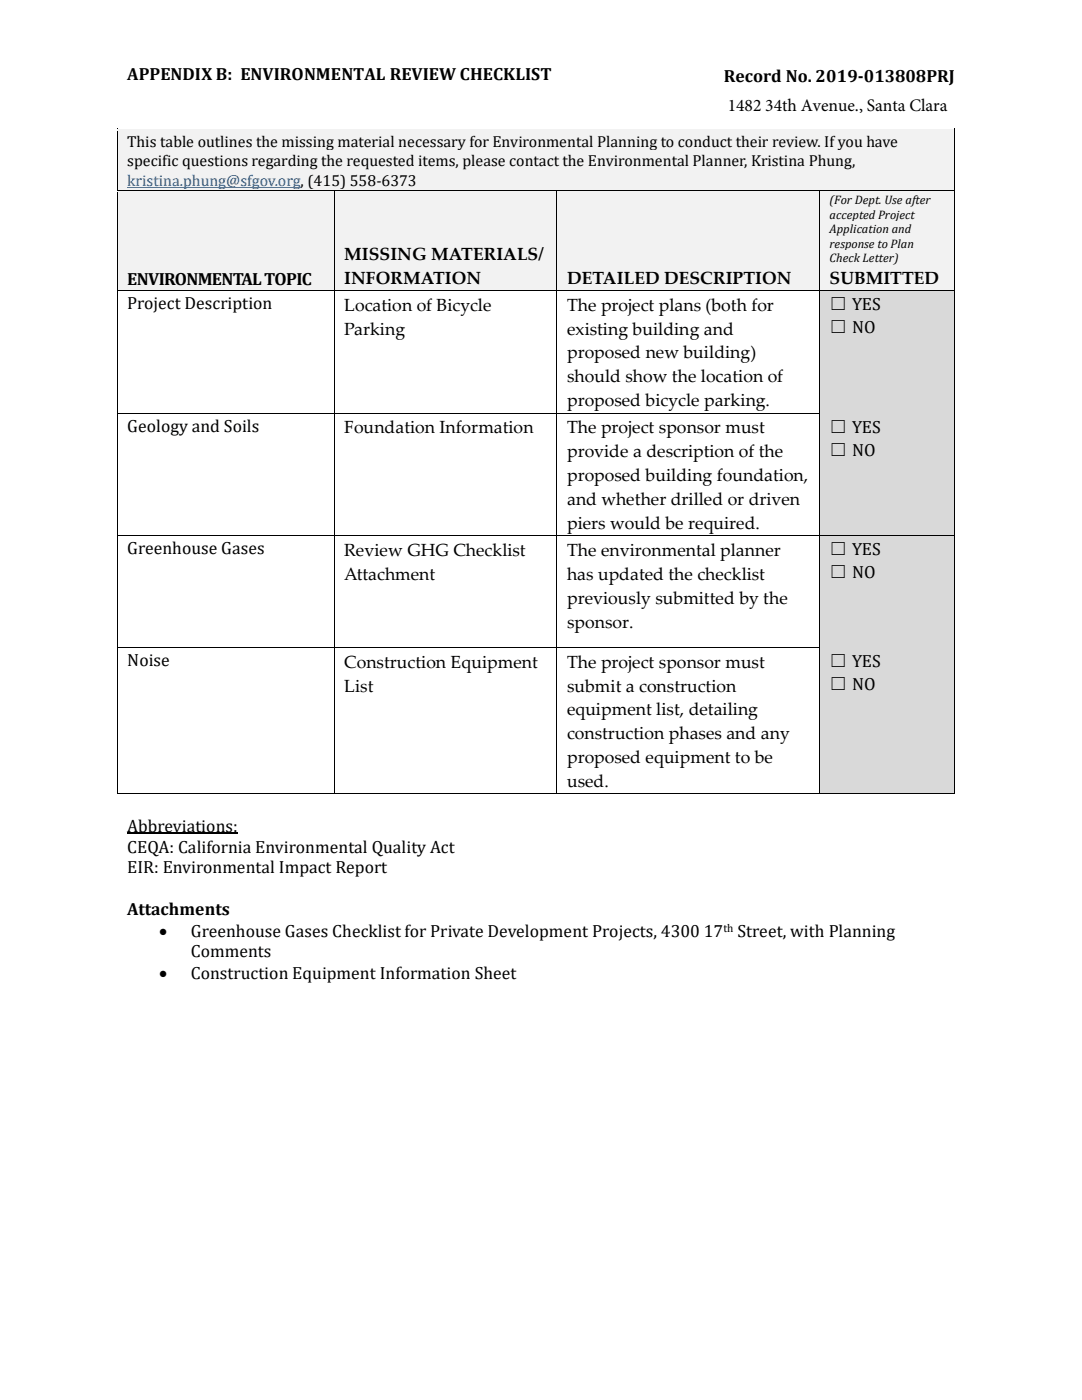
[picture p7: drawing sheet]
<svg xmlns="http://www.w3.org/2000/svg" width="216mm" height="279mm" viewBox="0 0 216 279" stroke-linecap="round" stroke-linejoin="round" font-family="sans-serif">
<defs><g id="words">
<g font-size="3.5">
<text x="25.4" y="16">APPENDIX B: ENVIRONMENTAL REVIEW CHECKLIST</text>
<text x="144.4" y="16.4">Record No. 2019-013808PRJ</text>
<text x="145.2" y="22.2">1482 34th Avenue., Santa Clara</text>
<text x="68.7" y="51.9">MISSING MATERIALS/</text>
<text x="25.4" y="56.9">ENVIRONMENTAL TOPIC</text>
<text x="68.7" y="56.6">INFORMATION</text>
<text x="113.2" y="56.6">DETAILED DESCRIPTION</text>
<text x="165.5" y="56.6">SUBMITTED</text>
<text x="25.4" y="61.7">Project Description</text>
<text x="68.7" y="62">Location of Bicycle</text>
<text x="113.2" y="62">The project plans (both for</text>
<text x="165.5" y="61.9">☐ YES</text>
<text x="68.7" y="66.8">Parking</text>
<text x="113.2" y="66.8">existing building and</text>
<text x="113.2" y="71.5">proposed new building)</text>
<text x="165.5" y="66.5">☐ NO</text>
<text x="113.2" y="76.3">should show the location of</text>
<text x="113.2" y="81.1">proposed bicycle parking.</text>
<text x="25.4" y="86.1">Geology and Soils</text>
<text x="68.7" y="86.5">Foundation Information</text>
<text x="113.2" y="86.5">The project sponsor must</text>
<text x="165.5" y="86.4">☐ YES</text>
<text x="113.2" y="91.3">provide a description of the</text>
<text x="165.5" y="90.9">☐ NO</text>
<text x="113.2" y="96">proposed building foundation,</text>
<text x="113.2" y="100.8">and whether drilled or driven</text>
<text x="113.2" y="105.5">piers would be required.</text>
<text x="25.4" y="110.6">Greenhouse Gases</text>
<text x="68.7" y="111">Review GHG Checklist</text>
<text x="113.2" y="111">The environmental planner</text>
<text x="165.5" y="110.8">☐ YES</text>
<text x="68.7" y="115.7">Attachment</text>
<text x="113.2" y="115.7">has updated the checklist</text>
<text x="165.5" y="115.4">☐ NO</text>
<text x="113.2" y="120.5">previously submitted by the</text>
<text x="113.2" y="125.3">sponsor.</text>
<text x="25.4" y="132.9">Noise</text>
<text x="68.7" y="133.2">Construction Equipment</text>
<text x="113.2" y="133.2">The project sponsor must</text>
<text x="165.5" y="133.1">☐ YES</text>
<text x="165.5" y="137.7">☐ NO</text>
<text x="68.7" y="138">List</text>
<text x="113.2" y="138">submit a construction</text>
<text x="113.2" y="142.7">equipment list, detailing</text>
<text x="113.2" y="147.5">construction phases and any</text>
<text x="113.2" y="152.3">proposed equipment to be</text>
<text x="113.2" y="157">used.</text>
<text x="25.4" y="166">Abbreviations:</text>
<text x="25.4" y="170.1">CEQA: California Environmental Quality Act</text>
<text x="25.4" y="174.2">EIR: Environmental Impact Report</text>
<text x="25.4" y="182.5">Attachments</text>
<text x="31.8" y="186.9">•</text>
<text x="38.1" y="191">Comments</text>
<text x="38.1" y="186.9">Greenhouse Gases Checklist for Private Development Projects, 4300 17</text>
<text x="147.2" y="186.9">Street, with Planning</text>
<text x="31.7" y="195.4">•</text>
<text x="38.1" y="195.4">Construction Equipment Information Sheet</text>
</g>
<g font-size="3.2">
<text x="25.4" y="29.3">This table outlines the missing material necessary for Environmental Planning to conduct their review. If you have</text>
<text x="25.4" y="33.2">specific questions regarding the requested items, please contact the Environmental Planner, Kristina Phung,</text>
</g>
<text font-size="3.2" fill="#0563c1" x="25.4" y="37">kristina.phung@sfgov.org, (415) 558-6373</text>
<g font-size="2.5">
<text x="165.5" y="40.8">(For Dept. Use after</text>
<text x="165.5" y="43.7">accepted Project</text>
<text x="165.5" y="46.6">Application and</text>
<text x="165.5" y="49.4">response to Plan</text>
<text x="165.5" y="52.4">Check Letter)</text>
</g>
<text font-size="2.3" x="144.4" y="186">th</text>
</g></defs>
<g fill="#f2f2f2">
<path d="M23.5 25.9h166.9v12.1h-166.9z" fill-rule="evenodd"/>
<path d="M25.4 30h163.1v3.9h-163.1z" fill-rule="evenodd"/>
</g>
<g fill="#f2f2f2">
<path d="M25.4 26.1h163.1v3.9h-163.1z"/>
<path d="M25.4 33.9h163.1v3.9h-163.1z"/>
</g>
<path d="M25.4 37.3h34.6" fill="none" stroke="#0563c1" stroke-width=".2"/>
<path d="M23.3 25.7h.2v.4h-.2zM23.3 25.7h.2v.2h-.2zM190.4 25.7h.2v.4h-.2zM190.4 25.7h.2v.2h-.2z" fill="#000"/>
<path d="M23.4 26.1v11.9M23.5 25.8h166.9M190.5 26.1v11.9" fill="none" stroke="#000" stroke-width=".2"/>
<path d="M23.4 37.9h167.1M23.5 26h166.9" fill="none" stroke="#f2f2f2" stroke-width=".25"/>
<g fill="#f2f2f2">
<path d="M23.5 38.2h43.1v19.7h-43.1z" fill-rule="evenodd"/>
<path d="M66.8 38.2h44.2v19.7h-44.2z" fill-rule="evenodd"/>
<path d="M68.7 48.2h40.4v4.7h-40.4z" fill-rule="evenodd"/>
<path d="M111.2 38.2h52.2v19.7h-52.2z" fill-rule="evenodd"/>
<path d="M163.6 38.2h26.8v19.7h-26.8z" fill-rule="evenodd"/>
<path d="M165.5 41.4h23v2.8h-23z" fill-rule="evenodd"/>
<path d="M165.5 44.2h23v2.9h-23z" fill-rule="evenodd"/>
<path d="M165.5 47.1h23v2.9h-23z" fill-rule="evenodd"/>
<path d="M165.5 50h23v2.9h-23z" fill-rule="evenodd"/>
</g>
<g fill="#f2f2f2">
<path d="M25.4 53.6h39.2v4.1h-39.2z"/>
<path d="M68.7 52.9h40.4v4.8h-40.4z"/>
<path d="M113.2 52.9h48.3v4.8h-48.3z"/>
<path d="M165.5 38.4h23v3h-23z"/>
<path d="M165.5 52.9h23v4.8h-23z"/>
</g>
<path d="M23.3 38h.2v.4h-.2zM66.6 38.2h.2v.2h-.2zM66.6 38h.2v.2h-.2zM111 38.2h.2v.2h-.2zM111 38h.2v.2h-.2zM163.4 38.2h.2v.2h-.2zM163.4 38h.2v.2h-.2zM190.4 38h.2v.4h-.2z" fill="#000"/>
<path d="M23.4 38.4v19.5M23.5 38.1h43.1M66.7 38.4v19.5M66.8 38.1h44.2M111.1 38.4v19.5M111.2 38.1h52.2M163.5 38.4v19.5M163.6 38.1h26.8M190.5 38.4v19.5" fill="none" stroke="#000" stroke-width=".2"/>
<path d="M23.5 38.3h43.1M66.8 38.3h44.2M111.2 38.3h52.2M163.6 38.3h26.8M23.4 57.8h167.1" fill="none" stroke="#f2f2f2" stroke-width=".25"/>
<g fill="#d9d9d9">
<path d="M163.6 58.1h26.8v24.3h-26.8z" fill-rule="evenodd"/>
<path d="M165.5 62.9h23v4.6h-23z" fill-rule="evenodd"/>
</g>
<path d="M165.5 58.3h23v4.6h-23z" fill="#d9d9d9"/>
<path d="M23.3 57.9h.2v.4h-.2zM66.6 57.9h.2v.4h-.2zM111 57.9h.2v.4h-.2zM163.4 57.9h.2v.4h-.2zM190.4 57.9h.2v.4h-.2z" fill="#000"/>
<path d="M23.4 58.3v24.1M23.5 58h43.1M66.7 58.3v24.1M66.8 58h44.2M111.1 58.3v24.1M111.2 58h52.2M163.5 58.3v24.1M163.6 58h26.8M190.5 58.3v24.1" fill="none" stroke="#000" stroke-width=".2"/>
<path d="M163.6 58.2h26.8M163.5 82.3h27" fill="none" stroke="#d9d9d9" stroke-width=".25"/>
<g fill="#d9d9d9">
<path d="M163.6 82.5h26.8v24.3h-26.8z" fill-rule="evenodd"/>
<path d="M165.5 87.4h23v4.5h-23z" fill-rule="evenodd"/>
</g>
<path d="M165.5 82.8h23v4.6h-23z" fill="#d9d9d9"/>
<path d="M23.3 82.4h.2v.4h-.2zM66.6 82.4h.2v.4h-.2zM111 82.4h.2v.4h-.2zM163.4 82.4h.2v.4h-.2zM190.4 82.4h.2v.4h-.2z" fill="#000"/>
<path d="M23.4 82.8v24M23.5 82.5h43.1M66.7 82.8v24M66.8 82.5h44.2M111.1 82.8v24M111.2 82.5h52.2M163.5 82.8v24M163.6 82.5h26.8M190.5 82.8v24" fill="none" stroke="#000" stroke-width=".2"/>
<path d="M163.6 82.7h26.8M163.5 106.7h27" fill="none" stroke="#d9d9d9" stroke-width=".25"/>
<g fill="#d9d9d9">
<path d="M163.6 107h26.8v22.1h-26.8z" fill-rule="evenodd"/>
<path d="M165.5 111.8h23v4.6h-23z" fill-rule="evenodd"/>
</g>
<path d="M165.5 107.3h23v4.5h-23z" fill="#d9d9d9"/>
<path d="M23.3 106.8h.2v.5h-.2zM66.6 106.8h.2v.5h-.2zM111 106.8h.2v.5h-.2zM163.4 106.8h.2v.5h-.2zM190.4 106.8h.2v.5h-.2z" fill="#000"/>
<path d="M23.4 107.3v21.8M23.5 106.9h43.1M66.7 107.3v21.8M66.8 106.9h44.2M111.1 107.3v21.8M111.2 106.9h52.2M163.5 107.3v21.8M163.6 106.9h26.8M190.5 107.3v21.8" fill="none" stroke="#000" stroke-width=".2"/>
<path d="M163.6 107.1h26.8M163.5 129h27" fill="none" stroke="#d9d9d9" stroke-width=".25"/>
<g fill="#d9d9d9">
<path d="M163.6 129.3h26.8v29.1h-26.8z" fill-rule="evenodd"/>
<path d="M165.5 134.1h23v4.6h-23z" fill-rule="evenodd"/>
</g>
<path d="M165.5 129.5h23v4.6h-23z" fill="#d9d9d9"/>
<path d="M23.3 129.1h.2v.4h-.2zM66.6 129.1h.2v.4h-.2zM111 129.1h.2v.4h-.2zM163.4 129.1h.2v.4h-.2zM190.4 129.1h.2v.4h-.2zM23.3 158.4h.2v.1h-.2zM66.6 158.4h.2v.1h-.2zM111 158.4h.2v.1h-.2zM163.4 158.4h.2v.1h-.2zM190.4 158.4h.2v.1h-.2z" fill="#000"/>
<g fill="none" stroke="#000" stroke-width=".2">
<path d="M23.4 129.5v28.9M23.5 129.2h43.1M66.7 129.5v28.9M66.8 129.2h44.2M111.1 129.5v28.9M111.2 129.2h52.2M163.5 129.5v28.9M163.6 129.2h26.8M190.5 129.5v28.9M23.5 158.5h43.1M66.8 158.5h44.2M111.2 158.5h52.2"/>
<path d="M163.6 158.5h26.8"/>
</g>
<path d="M163.6 129.4h26.8M163.5 158.2h27" fill="none" stroke="#d9d9d9" stroke-width=".25"/>
<path d="M25.4 166.3h22.1" fill="none" stroke="#000" stroke-width=".21"/>
<use href="#words"/>
</svg>
